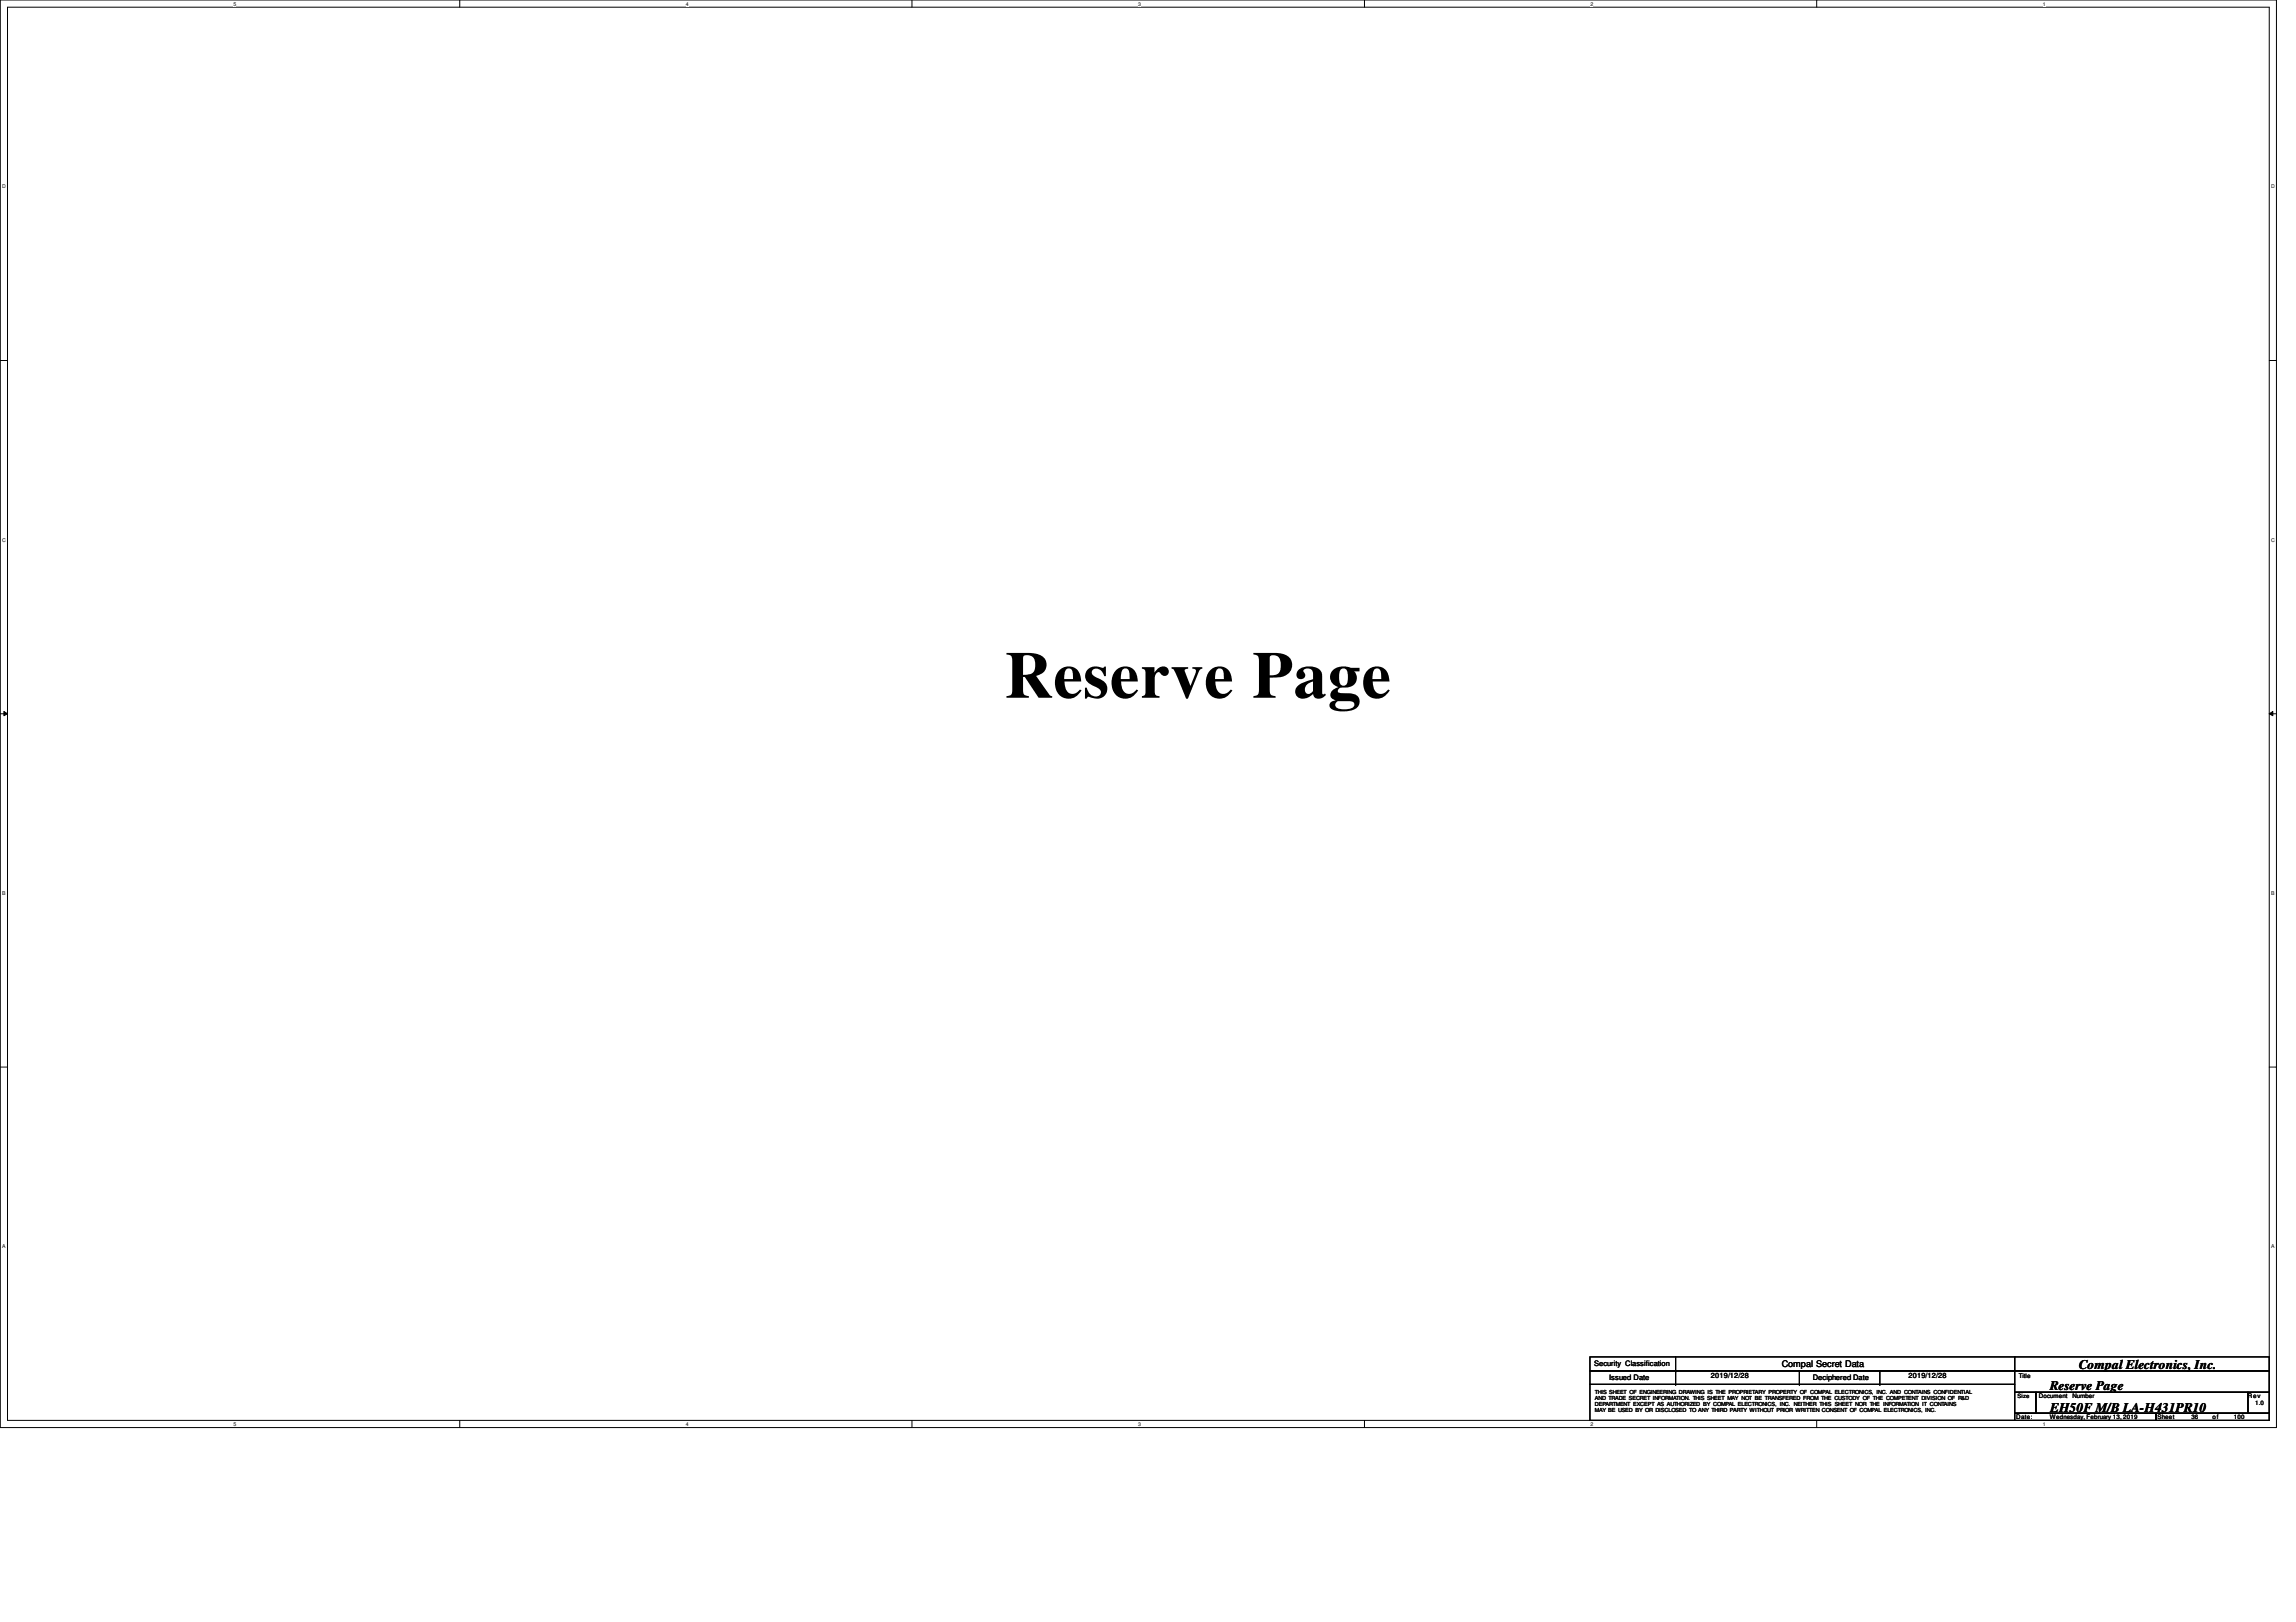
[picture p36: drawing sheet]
<svg xmlns="http://www.w3.org/2000/svg" width="297mm" height="210mm" viewBox="0 0 297 210" stroke-linecap="round" stroke-linejoin="round" font-family="sans-serif">
<defs><g id="words">
<text font-size="8.8" x="129.9" y="90.3">Reserve Page</text>
<g font-size="1.7">
<text x="265.1" y="179.9">Reserve Page</text>
<text x="268.9" y="177.2">Compal Electronics, Inc.</text>
<text x="265.2" y="182.7">EH50F M/B LA-H431PR10</text>
</g>
<text font-size="1.2" x="230.5" y="177">Compal Secret Data</text>
<g font-size="1">
<text x="206.2" y="176.8">Security Classification</text>
<text x="208.2" y="178.6">Issued Date</text>
<text x="234.5" y="178.6">Deciphered Date</text>
</g>
<g font-size=".9">
<text x="221.4" y="178.3">2019/12/28</text>
<text x="246.9" y="178.3">2019/12/28</text>
</g>
<g font-size=".8">
<text x="261.2" y="178.3">Title</text>
<text x="260.9" y="183.6">Date:</text>
<text x="261" y="180.9">Size</text>
<text x="263.8" y="180.9">Document</text>
<text x="265.2" y="183.6">Wednesday, February 13, 2019</text>
<text x="268.1" y="180.9">Number</text>
<text x="279.1" y="183.6">Sheet</text>
<text x="283.5" y="183.6">36</text>
<text x="286.3" y="183.6">of</text>
<text x="289" y="183.6">100</text>
<text x="290.8" y="180.9">Rev</text>
<text x="291.8" y="181.8">1.0</text>
</g>
<g font-size=".7">
<text x="30.2" y=".7">5</text>
<text x="88.7" y=".7">4</text>
<text x="147.2" y=".7">3</text>
<text x="205.8" y=".7">2</text>
<text x="264.3" y=".7">1</text>
<text x=".3" y="24.4">D</text>
<text x="293.8" y="24.4">D</text>
<text x=".3" y="70.1">C</text>
<text x="293.8" y="70.1">C</text>
<text x=".3" y="115.8">B</text>
<text x="293.8" y="115.8">B</text>
<text x=".3" y="161.5">A</text>
<text x="293.8" y="161.5">A</text>
<text x="30.2" y="184.5">5</text>
<text x="88.7" y="184.5">4</text>
<text x="147.2" y="184.5">3</text>
<text x="205.8" y="184.5">2</text>
<text x="206.3" y="180.4">THIS SHEET OF ENGINEERING DRAWING IS THE PROPRIETARY PROPERTY OF COMPAL ELECTRONICS, INC. AND CONTAINS CONFIDENTIAL</text>
<text x="206.3" y="181.2">AND TRADE SECRET INFORMATION. THIS SHEET MAY NOT BE TRANSFERED FROM THE CUSTODY OF THE COMPETENT DIVISION OF R&amp;D</text>
<text x="206.3" y="181.9">DEPARTMENT EXCEPT AS AUTHORIZED BY COMPAL ELECTRONICS, INC. NEITHER THIS SHEET NOR THE INFORMATION IT CONTAINS</text>
<text x="206.3" y="182.7">MAY BE USED BY OR DISCLOSED TO ANY THIRD PARTY WITHOUT PRIOR WRITTEN CONSENT OF COMPAL ELECTRONICS, INC.</text>
<text x="264.3" y="184.5">1</text>
</g>
</g></defs>
<path d="M0 0h294.5v184.7h-294.5zM1 .9h292.6v182.9h-292.6z" fill="none" stroke="#000" stroke-width=".13"/>
<g fill="#fff">
<path d="M30.2 .1h.4v.7h-.4z"/>
<path d="M30.2 183.9h.4v.8h-.4z"/>
</g>
<path d="M59.5 0v.9M59.5 183.8v.9" fill="none" stroke="#000" stroke-width=".13"/>
<g fill="#fff">
<path d="M88.7 .1h.4v.7h-.4z"/>
<path d="M88.7 183.9h.4v.8h-.4z"/>
</g>
<path d="M118 0v.9M118 183.8v.9" fill="none" stroke="#000" stroke-width=".13"/>
<g fill="#fff">
<path d="M147.2 .1h.4v.7h-.4z"/>
<path d="M147.2 183.9h.4v.8h-.4z"/>
</g>
<path d="M176.5 0v.9M176.5 183.8v.9" fill="none" stroke="#000" stroke-width=".13"/>
<g fill="#fff">
<path d="M205.8 .1h.3v.7h-.3z"/>
<path d="M205.8 183.9h.3v.8h-.3z"/>
</g>
<path d="M235 0v.9M235 183.8v.9" fill="none" stroke="#000" stroke-width=".13"/>
<g fill="#fff">
<path d="M264.3 .1h.3v.7h-.3z"/>
<path d="M264.3 183.9h.3v.8h-.3z"/>
<path d="M.3 23.8h.5v.7h-.5z"/>
<path d="M293.8 23.8h.5v.7h-.5z"/>
<path d="M.3 69.5h.5v.7h-.5z"/>
<path d="M293.8 69.5h.5v.7h-.5z"/>
</g>
<path d="M0 46.7h1M293.6 46.7h.9" fill="none" stroke="#000" stroke-width=".13"/>
<g fill="#fff">
<path d="M.3 115.2h.4v.8h-.4z"/>
<path d="M293.8 115.2h.5v.8h-.5z"/>
</g>
<path d="M0 92.4h1M.5 92.1l.5 .3-.5 .2zM293.6 92.4l.4-.3v.5zM293.6 92.4h.9" fill="none" stroke="#000" stroke-width=".13"/>
<path d="M.5 92.1l.5 .3-.5 .2zM293.6 92.4l.4-.3v.5z" fill="#000"/>
<g fill="#fff">
<path d="M.3 161h.4v.7h-.4z"/>
<path d="M293.8 161h.4v.7h-.4z"/>
</g>
<g fill="none" stroke="#000" stroke-width=".13">
<path d="M0 138.1h1M293.6 138.1h.9M205.7 179.2h54.9v4.6h-54.9zM205.7 175.6h54.9v1.8h-54.9zM205.7 177.4h54.9v1.8h-54.9zM216.8 175.6v3.6M216.8 179.2h.1M216.8 177.4h.1M232.8 177.4v1.8M232.8 179.2h.1M243.2 177.4v1.8M243.2 179.2h.1"/>
<path d="M260.6 175.6h33v1.8h-33zM260.6 177.4h33v2.8h-33zM260.6 180.2h2.8v2.7h-2.8zM260.6 182.9h18.3v.9h-18.3zM263.4 180.2h27.4v2.7h-27.4zM278.9 182.9h14.7v.9h-14.7zM290.8 180.2h2.8v2.7h-2.8z"/>
</g>
<use href="#words"/>
</svg>
